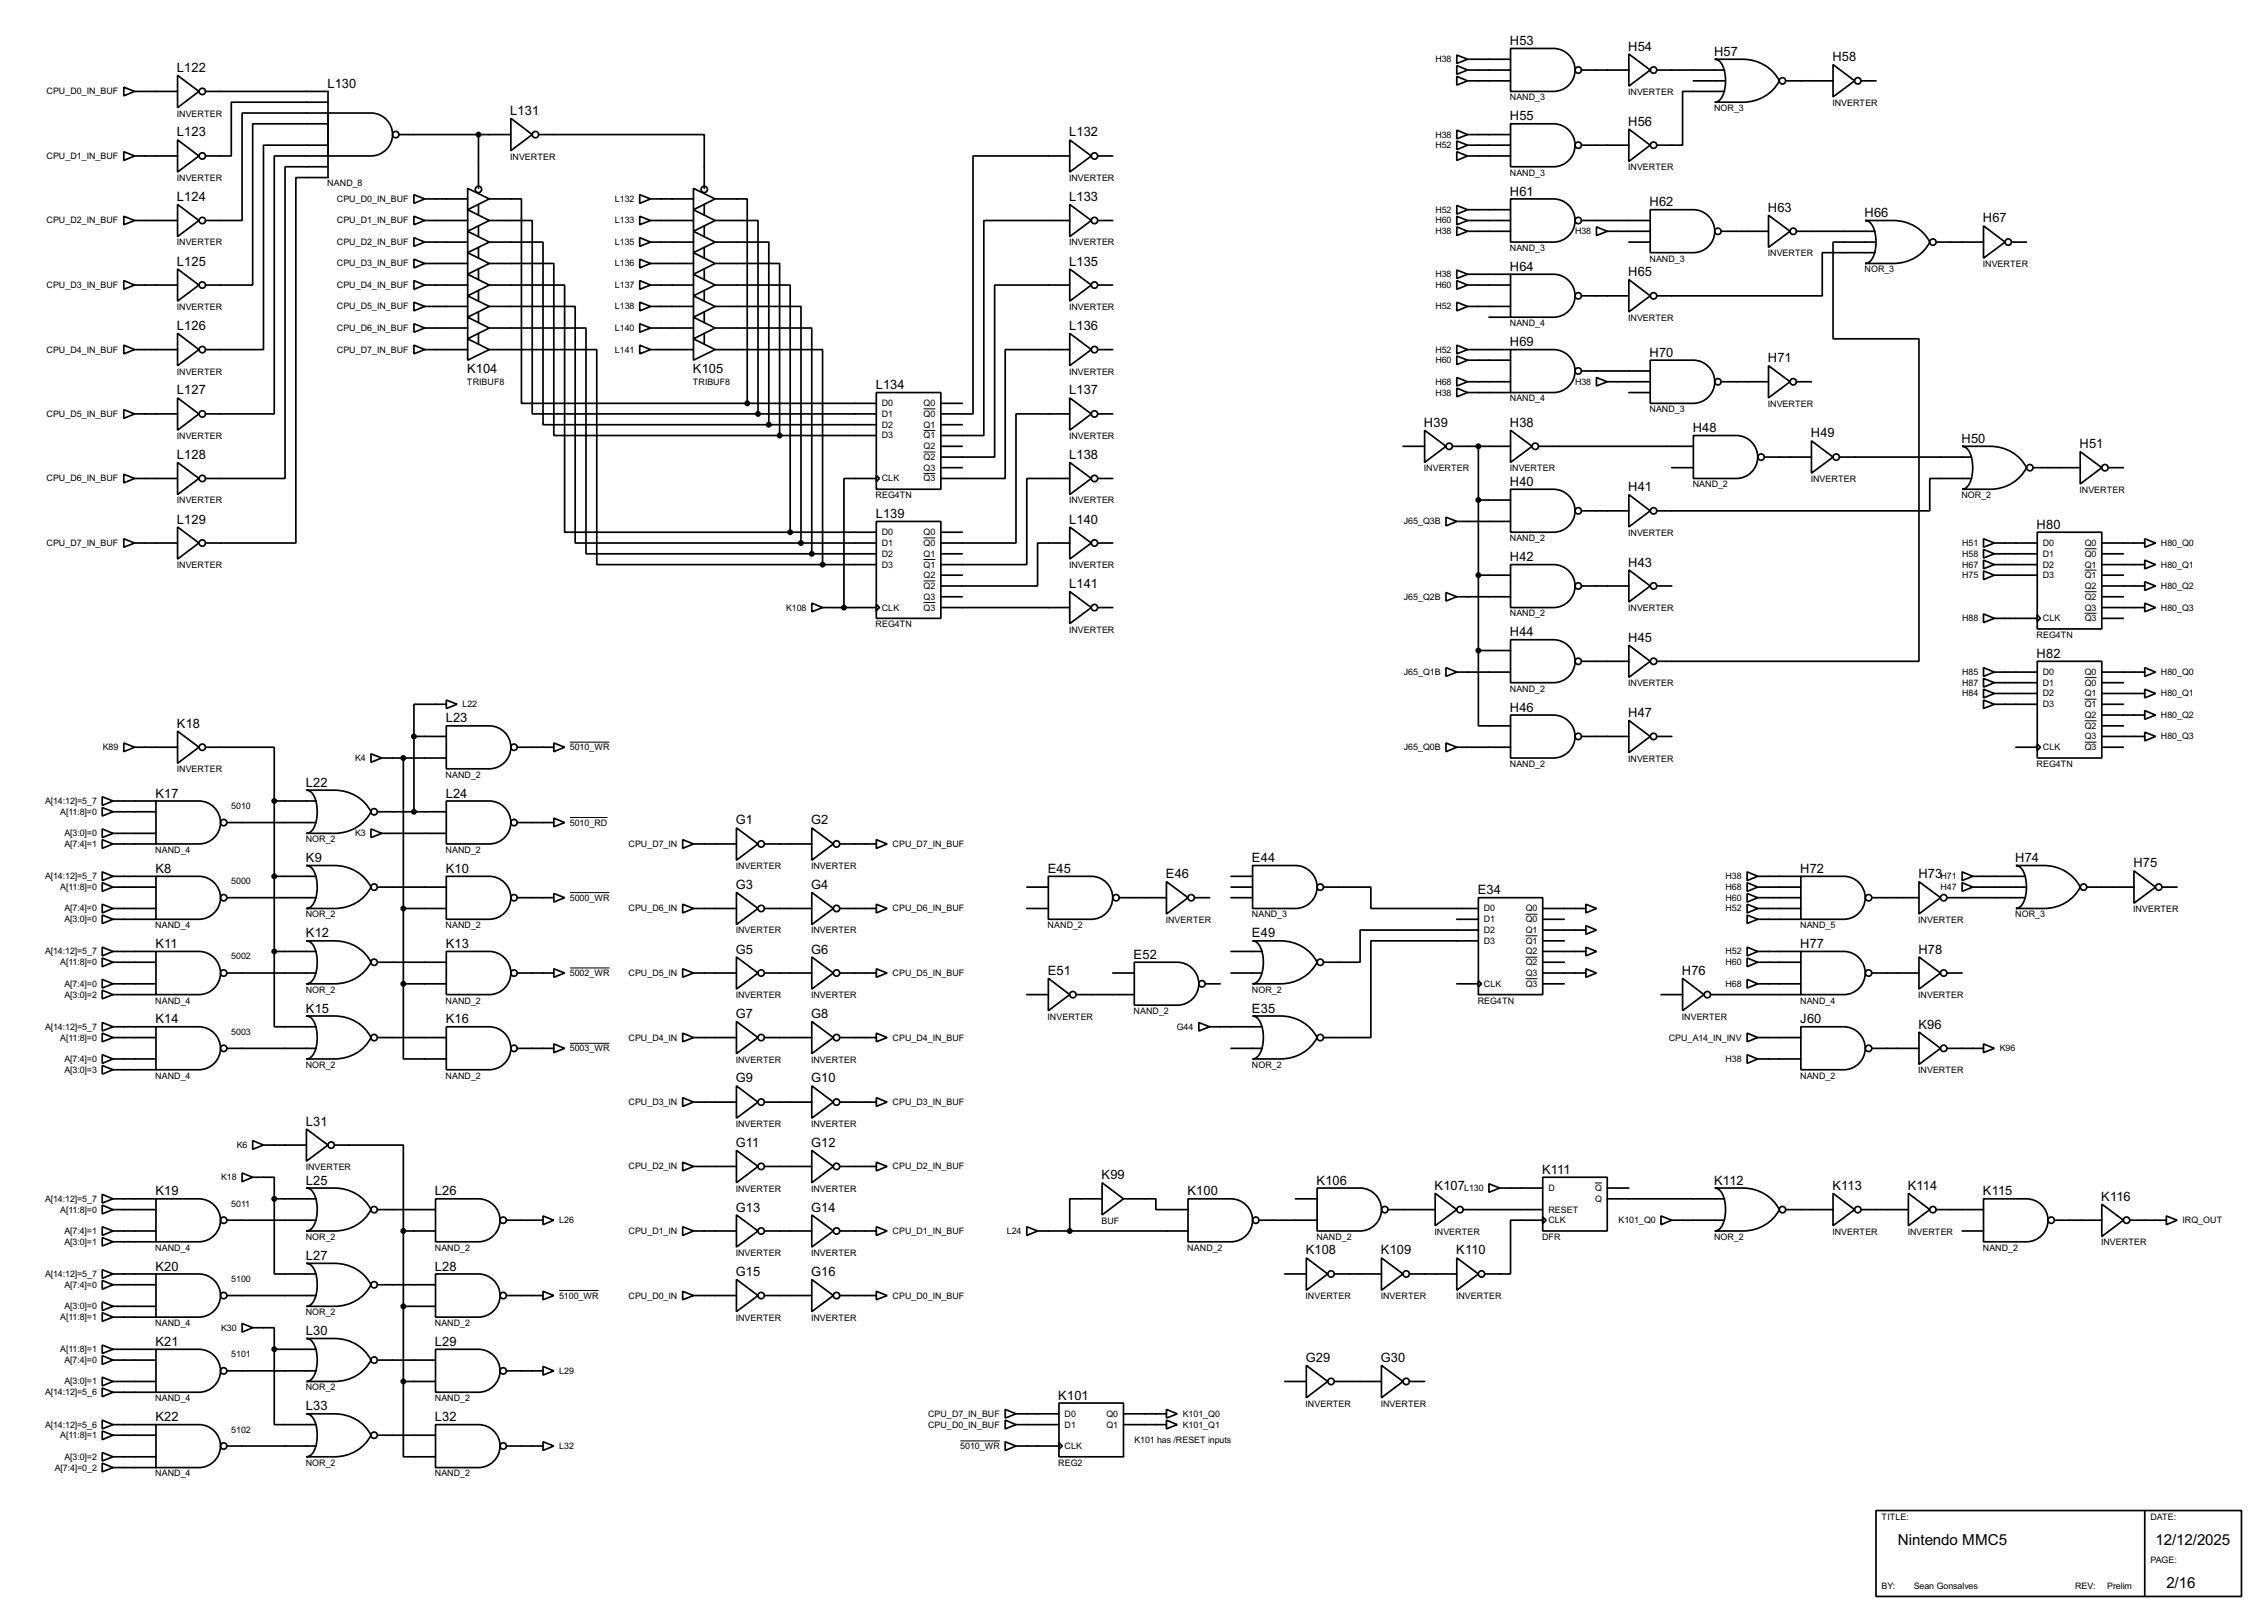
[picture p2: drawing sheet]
<svg xmlns="http://www.w3.org/2000/svg" width="536mm" height="383mm" viewBox="0 0 536 383" stroke-linecap="round" stroke-linejoin="round" font-family="sans-serif">
<defs><g id="words">
<g font-size="4">
<text x="448.4" y="365.1">Nintendo MMC5</text>
<text x="509.3" y="365.1">12/12/2025</text>
<text x="511.9" y="375.2">2/16</text>
</g>
<g font-size="3.4">
<text x="356.8" y="10.6">H53</text>
<text x="384.7" y="12">H54</text>
<text x="41.8" y="17">L122</text>
<text x="405" y="13.2">H57</text>
<text x="433" y="14.5">H58</text>
<text x="77.4" y="20.8">L130</text>
<text x="120.6" y="27.2">L131</text>
<text x="356.8" y="28.5">H55</text>
<text x="384.7" y="29.7">H56</text>
<text x="41.8" y="32.3">L123</text>
<text x="252.6" y="32.3">L132</text>
<text x="41.8" y="47.5">L124</text>
<text x="252.6" y="47.5">L133</text>
<text x="356.8" y="46.2">H61</text>
<text x="389.8" y="48.7">H62</text>
<text x="417.7" y="50.1">H63</text>
<text x="440.6" y="51.3">H66</text>
<text x="468.5" y="52.6">H67</text>
<text x="41.8" y="62.8">L125</text>
<text x="252.6" y="62.8">L135</text>
<text x="356.8" y="64">H64</text>
<text x="384.7" y="65.3">H65</text>
<text x="41.8" y="78">L126</text>
<text x="252.6" y="78">L136</text>
<text x="356.8" y="81.8">H69</text>
<text x="110.4" y="88.1">K104</text>
<text x="163.7" y="88.1">K105</text>
<text x="389.8" y="84.3">H70</text>
<text x="417.7" y="85.6">H71</text>
<text x="41.8" y="93.2">L127</text>
<text x="206.9" y="92">L134</text>
<text x="252.6" y="93.2">L137</text>
<text x="336.5" y="100.9">H39</text>
<text x="356.8" y="100.9">H38</text>
<text x="400" y="102.1">H48</text>
<text x="427.9" y="103.4">H49</text>
<text x="463.5" y="104.7">H50</text>
<text x="491.4" y="105.9">H51</text>
<text x="41.8" y="108.5">L128</text>
<text x="252.6" y="108.5">L138</text>
<text x="356.8" y="114.8">H40</text>
<text x="384.7" y="116.1">H41</text>
<text x="41.8" y="123.7">L129</text>
<text x="206.9" y="122.4">L139</text>
<text x="252.6" y="123.7">L140</text>
<text x="481.2" y="124.9">H80</text>
<text x="356.8" y="132.6">H42</text>
<text x="384.7" y="133.9">H43</text>
<text x="252.6" y="139">L141</text>
<text x="356.8" y="150.3">H44</text>
<text x="384.7" y="151.7">H45</text>
<text x="481.2" y="155.5">H82</text>
<text x="41.8" y="172">K18</text>
<text x="105.3" y="170.7">L23</text>
<text x="356.8" y="168.2">H46</text>
<text x="384.7" y="169.4">H47</text>
<text x="72.3" y="185.9">L22</text>
<text x="36.7" y="188.5">K17</text>
<text x="105.3" y="188.5">L24</text>
<text x="173.9" y="194.8">G1</text>
<text x="191.7" y="194.8">G2</text>
<text x="72.3" y="203.7">K9</text>
<text x="295.8" y="203.7">E44</text>
<text x="476.2" y="203.7">H74</text>
<text x="36.7" y="206.3">K8</text>
<text x="105.3" y="206.3">K10</text>
<text x="247.6" y="206.3">E45</text>
<text x="275.5" y="207.5">E46</text>
<text x="425.4" y="206.3">H72</text>
<text x="453.3" y="207.5">H73</text>
<text x="504.1" y="205">H75</text>
<text x="173.9" y="210.1">G3</text>
<text x="191.7" y="210.1">G4</text>
<text x="349.2" y="211.3">E34</text>
<text x="72.3" y="221.5">K12</text>
<text x="295.8" y="221.5">E49</text>
<text x="36.7" y="224">K11</text>
<text x="105.3" y="224">K13</text>
<text x="173.9" y="225.3">G5</text>
<text x="191.7" y="225.3">G6</text>
<text x="267.9" y="226.6">E52</text>
<text x="425.4" y="224">H77</text>
<text x="453.3" y="225.3">H78</text>
<text x="247.6" y="230.4">E51</text>
<text x="397.4" y="230.4">H76</text>
<text x="72.3" y="239.3">K15</text>
<text x="295.8" y="239.3">E35</text>
<text x="36.7" y="241.8">K14</text>
<text x="105.3" y="241.8">K16</text>
<text x="173.9" y="240.6">G7</text>
<text x="191.7" y="240.6">G8</text>
<text x="425.4" y="241.8">J60</text>
<text x="453.3" y="243.1">K96</text>
<text x="173.9" y="255.8">G9</text>
<text x="191.7" y="255.8">G10</text>
<text x="72.3" y="266">L31</text>
<text x="173.9" y="271">G11</text>
<text x="191.7" y="271">G12</text>
<text x="72.3" y="279.9">L25</text>
<text x="260.3" y="278.7">K99</text>
<text x="311.1" y="279.9">K106</text>
<text x="339" y="281.2">K107</text>
<text x="364.4" y="277.4">K111</text>
<text x="405" y="279.9">K112</text>
<text x="433" y="281.2">K113</text>
<text x="450.8" y="281.2">K114</text>
<text x="36.7" y="282.5">K19</text>
<text x="102.8" y="282.5">L26</text>
<text x="173.9" y="286.3">G13</text>
<text x="191.7" y="286.3">G14</text>
<text x="280.6" y="282.5">K100</text>
<text x="468.5" y="282.5">K115</text>
<text x="496.5" y="283.7">K116</text>
<text x="72.3" y="297.7">L27</text>
<text x="308.5" y="296.4">K108</text>
<text x="326.3" y="296.4">K109</text>
<text x="344.1" y="296.4">K110</text>
<text x="36.7" y="300.2">K20</text>
<text x="102.8" y="300.2">L28</text>
<text x="173.9" y="301.5">G15</text>
<text x="191.7" y="301.5">G16</text>
<text x="72.3" y="315.5">L30</text>
<text x="36.7" y="318">K21</text>
<text x="102.8" y="318">L29</text>
<text x="308.5" y="321.8">G29</text>
<text x="326.3" y="321.8">G30</text>
<text x="36.7" y="335.8">K22</text>
<text x="72.3" y="333.3">L33</text>
<text x="102.8" y="335.8">L32</text>
<text x="250.1" y="330.7">K101</text>
</g>
<g font-size="2.4">
<text x="339.1" y="14.7">H38</text>
<text x="11" y="22.3">CPU_D0_IN_BUF</text>
<text x="356.7" y="23.7">NAND_3</text>
<text x="384.7" y="22.5">INVERTER</text>
<text x="41.8" y="27.5">INVERTER</text>
<text x="405" y="26.2">NOR_3</text>
<text x="432.9" y="25">INVERTER</text>
<text x="339.1" y="32.5">H38</text>
<text x="339.1" y="35">H52</text>
<text x="11" y="37.5">CPU_D1_IN_BUF</text>
<text x="120.5" y="37.7">INVERTER</text>
<text x="356.7" y="41.5">NAND_3</text>
<text x="384.7" y="40.2">INVERTER</text>
<text x="41.8" y="42.7">INVERTER</text>
<text x="77.3" y="44.1">NAND_8</text>
<text x="79.6" y="47.7">CPU_D0_IN_BUF</text>
<text x="145.3" y="47.7">L132</text>
<text x="252.6" y="42.7">INVERTER</text>
<text x="11" y="52.8">CPU_D2_IN_BUF</text>
<text x="79.6" y="52.8">CPU_D1_IN_BUF</text>
<text x="145.3" y="52.8">L133</text>
<text x="339.1" y="50.2">H52</text>
<text x="339.1" y="52.8">H60</text>
<text x="41.8" y="58">INVERTER</text>
<text x="79.6" y="57.9">CPU_D2_IN_BUF</text>
<text x="145.3" y="57.9">L135</text>
<text x="252.6" y="58">INVERTER</text>
<text x="339.1" y="55.4">H38</text>
<text x="356.7" y="59.3">NAND_3</text>
<text x="372.1" y="55.4">H38</text>
<text x="79.6" y="62.9">CPU_D3_IN_BUF</text>
<text x="145.3" y="62.9">L136</text>
<text x="339.1" y="65.5">H38</text>
<text x="389.7" y="61.8">NAND_3</text>
<text x="417.7" y="60.6">INVERTER</text>
<text x="440.5" y="64.3">NOR_3</text>
<text x="468.5" y="63.1">INVERTER</text>
<text x="11" y="68.1">CPU_D3_IN_BUF</text>
<text x="79.6" y="68.1">CPU_D4_IN_BUF</text>
<text x="145.3" y="68.1">L137</text>
<text x="339.1" y="68.1">H60</text>
<text x="41.8" y="73.3">INVERTER</text>
<text x="79.6" y="73.1">CPU_D5_IN_BUF</text>
<text x="145.3" y="73.1">L138</text>
<text x="252.6" y="73.3">INVERTER</text>
<text x="339.1" y="73.1">H52</text>
<text x="356.7" y="77">NAND_4</text>
<text x="384.7" y="75.8">INVERTER</text>
<text x="11" y="83.3">CPU_D4_IN_BUF</text>
<text x="79.6" y="78.2">CPU_D6_IN_BUF</text>
<text x="79.6" y="83.3">CPU_D7_IN_BUF</text>
<text x="145.3" y="78.2">L140</text>
<text x="145.3" y="83.3">L141</text>
<text x="339.1" y="83.3">H52</text>
<text x="41.8" y="88.5">INVERTER</text>
<text x="252.6" y="88.5">INVERTER</text>
<text x="339.1" y="85.8">H60</text>
<text x="110.3" y="91">TRIBUF8</text>
<text x="163.7" y="91">TRIBUF8</text>
<text x="208.3" y="96">D0</text>
<text x="218.2" y="96">Q0</text>
<text x="339.1" y="90.9">H68</text>
<text x="339.1" y="93.5">H38</text>
<text x="356.7" y="94.9">NAND_4</text>
<text x="372.1" y="90.9">H38</text>
<text x="11" y="98.5">CPU_D5_IN_BUF</text>
<text x="208.3" y="98.5">D1</text>
<text x="208.3" y="101">D2</text>
<text x="218.2" y="98.5">Q0</text>
<text x="218.2" y="101">Q1</text>
<text x="389.7" y="97.4">NAND_3</text>
<text x="417.7" y="96.1">INVERTER</text>
<text x="41.8" y="103.7">INVERTER</text>
<text x="208.3" y="103.6">D3</text>
<text x="218.2" y="103.6">Q1</text>
<text x="218.2" y="106.2">Q2</text>
<text x="252.6" y="103.7">INVERTER</text>
<text x="11" y="113.7">CPU_D6_IN_BUF</text>
<text x="208.3" y="113.7">CLK</text>
<text x="218.2" y="108.7">Q2</text>
<text x="218.2" y="111.2">Q3</text>
<text x="218.2" y="113.7">Q3</text>
<text x="336.4" y="111.4">INVERTER</text>
<text x="356.7" y="111.4">INVERTER</text>
<text x="427.8" y="113.9">INVERTER</text>
<text x="41.8" y="119">INVERTER</text>
<text x="206.9" y="117.7">REG4TN</text>
<text x="252.6" y="119">INVERTER</text>
<text x="399.9" y="115.1">NAND_2</text>
<text x="463.4" y="117.7">NOR_2</text>
<text x="491.3" y="116.4">INVERTER</text>
<text x="331.7" y="123.9">J65_Q3B</text>
<text x="11" y="129">CPU_D7_IN_BUF</text>
<text x="208.3" y="126.4">D0</text>
<text x="208.3" y="129">D1</text>
<text x="208.3" y="131.6">D2</text>
<text x="218.2" y="126.4">Q0</text>
<text x="218.2" y="129">Q0</text>
<text x="218.2" y="131.6">Q1</text>
<text x="356.7" y="127.8">NAND_2</text>
<text x="384.7" y="126.6">INVERTER</text>
<text x="463.6" y="129">H51</text>
<text x="463.6" y="131.6">H58</text>
<text x="482.7" y="129">D0</text>
<text x="482.7" y="131.6">D1</text>
<text x="492.6" y="129">Q0</text>
<text x="492.6" y="131.6">Q0</text>
<text x="510.6" y="129">H80_Q0</text>
<text x="41.8" y="134.2">INVERTER</text>
<text x="208.3" y="134.1">D3</text>
<text x="218.2" y="134.1">Q1</text>
<text x="218.2" y="136.6">Q2</text>
<text x="252.6" y="134.2">INVERTER</text>
<text x="463.6" y="134.1">H67</text>
<text x="463.6" y="136.6">H75</text>
<text x="482.7" y="134.1">D2</text>
<text x="482.7" y="136.6">D3</text>
<text x="492.6" y="134.1">Q1</text>
<text x="492.6" y="136.6">Q1</text>
<text x="510.6" y="134.1">H80_Q1</text>
<text x="218.2" y="139.2">Q2</text>
<text x="218.2" y="141.7">Q3</text>
<text x="331.7" y="141.7">J65_Q2B</text>
<text x="492.6" y="139.2">Q2</text>
<text x="492.6" y="141.7">Q2</text>
<text x="510.6" y="139.2">H80_Q2</text>
<text x="185.7" y="144.3">K108</text>
<text x="206.9" y="148.2">REG4TN</text>
<text x="208.3" y="144.3">CLK</text>
<text x="218.2" y="144.3">Q3</text>
<text x="252.6" y="149.5">INVERTER</text>
<text x="356.7" y="145.7">NAND_2</text>
<text x="384.7" y="144.4">INVERTER</text>
<text x="463.6" y="146.8">H88</text>
<text x="482.7" y="146.8">CLK</text>
<text x="492.6" y="144.3">Q3</text>
<text x="492.6" y="146.8">Q3</text>
<text x="510.6" y="144.3">H80_Q3</text>
<text x="481.2" y="150.7">REG4TN</text>
<text x="331.7" y="159.5">J65_Q1B</text>
<text x="463.6" y="159.5">H85</text>
<text x="482.7" y="159.5">D0</text>
<text x="492.6" y="159.5">Q0</text>
<text x="510.6" y="159.5">H80_Q0</text>
<text x="109.3" y="167.1">L22</text>
<text x="356.7" y="163.4">NAND_2</text>
<text x="384.7" y="162.2">INVERTER</text>
<text x="463.6" y="162">H87</text>
<text x="463.6" y="164.6">H84</text>
<text x="482.7" y="162">D1</text>
<text x="482.7" y="164.6">D2</text>
<text x="482.7" y="167.1">D3</text>
<text x="492.6" y="162">Q0</text>
<text x="492.6" y="164.6">Q1</text>
<text x="492.6" y="167.1">Q1</text>
<text x="510.6" y="164.6">H80_Q1</text>
<text x="492.6" y="169.7">Q2</text>
<text x="492.6" y="172.2">Q2</text>
<text x="510.6" y="169.7">H80_Q2</text>
<text x="24.3" y="177.3">K89</text>
<text x="83.9" y="179.8">K4</text>
<text x="134.7" y="177.3">5010_WR</text>
<text x="331.7" y="177.3">J65_Q0B</text>
<text x="384.7" y="179.9">INVERTER</text>
<text x="482.7" y="177.3">CLK</text>
<text x="492.6" y="174.7">Q3</text>
<text x="492.6" y="177.3">Q3</text>
<text x="510.6" y="174.7">H80_Q3</text>
<text x="41.8" y="182.5">INVERTER</text>
<text x="105.3" y="183.8">NAND_2</text>
<text x="356.7" y="181.2">NAND_2</text>
<text x="481.2" y="181.2">REG4TN</text>
<text x="10.6" y="190">A[14:12]=5_7</text>
<text x="54.7" y="191.2">5010</text>
<text x="14.2" y="192.5">A[11:8]=0</text>
<text x="15.2" y="197.6">A[3:0]=0</text>
<text x="83.9" y="197.6">K3</text>
<text x="134.7" y="195.1">5010_RD</text>
<text x="15.2" y="200.1">A[7:4]=1</text>
<text x="36.7" y="201.5">NAND_4</text>
<text x="72.2" y="199">NOR_2</text>
<text x="105.3" y="201.5">NAND_2</text>
<text x="148.5" y="200.1">CPU_D7_IN</text>
<text x="210.9" y="200.1">CPU_D7_IN_BUF</text>
<text x="10.6" y="207.8">A[14:12]=5_7</text>
<text x="54.7" y="209">5000</text>
<text x="173.8" y="205.4">INVERTER</text>
<text x="191.6" y="205.4">INVERTER</text>
<text x="407.7" y="207.8">H38</text>
<text x="458.5" y="207.8">H71</text>
<text x="14.2" y="210.3">A[11:8]=0</text>
<text x="15.2" y="215.4">A[7:4]=0</text>
<text x="134.7" y="212.8">5000_WR</text>
<text x="148.5" y="215.4">CPU_D6_IN</text>
<text x="210.9" y="215.4">CPU_D6_IN_BUF</text>
<text x="350.6" y="215.4">D0</text>
<text x="360.5" y="215.4">Q0</text>
<text x="407.7" y="210.3">H68</text>
<text x="407.7" y="212.8">H60</text>
<text x="407.7" y="215.4">H52</text>
<text x="458.5" y="210.3">H47</text>
<text x="504" y="215.5">INVERTER</text>
<text x="15.2" y="217.9">A[3:0]=0</text>
<text x="36.7" y="219.3">NAND_4</text>
<text x="72.2" y="216.8">NOR_2</text>
<text x="105.3" y="219.3">NAND_2</text>
<text x="173.8" y="220.6">INVERTER</text>
<text x="191.6" y="220.6">INVERTER</text>
<text x="247.5" y="219.3">NAND_2</text>
<text x="275.4" y="218.1">INVERTER</text>
<text x="295.8" y="216.8">NAND_3</text>
<text x="350.6" y="217.9">D1</text>
<text x="350.6" y="220.5">D2</text>
<text x="360.5" y="217.9">Q0</text>
<text x="360.5" y="220.5">Q1</text>
<text x="425.3" y="219.3">NAND_5</text>
<text x="453.2" y="218.1">INVERTER</text>
<text x="476.1" y="216.8">NOR_3</text>
<text x="10.6" y="225.5">A[14:12]=5_7</text>
<text x="54.7" y="226.7">5002</text>
<text x="350.6" y="223">D3</text>
<text x="360.5" y="223">Q1</text>
<text x="360.5" y="225.5">Q2</text>
<text x="407.7" y="225.5">H52</text>
<text x="14.2" y="228.1">A[11:8]=0</text>
<text x="15.2" y="233.2">A[7:4]=0</text>
<text x="134.7" y="230.6">5002_WR</text>
<text x="148.5" y="230.6">CPU_D5_IN</text>
<text x="210.9" y="230.6">CPU_D5_IN_BUF</text>
<text x="350.6" y="233.2">CLK</text>
<text x="360.5" y="228.1">Q2</text>
<text x="360.5" y="230.6">Q3</text>
<text x="360.5" y="233.2">Q3</text>
<text x="407.7" y="228.1">H60</text>
<text x="407.7" y="233.2">H68</text>
<text x="15.2" y="235.7">A[3:0]=2</text>
<text x="36.7" y="237.1">NAND_4</text>
<text x="72.2" y="234.6">NOR_2</text>
<text x="105.3" y="237.1">NAND_2</text>
<text x="173.8" y="235.8">INVERTER</text>
<text x="191.6" y="235.8">INVERTER</text>
<text x="267.8" y="239.6">NAND_2</text>
<text x="295.8" y="234.6">NOR_2</text>
<text x="349.1" y="237.1">REG4TN</text>
<text x="425.3" y="237.1">NAND_4</text>
<text x="453.2" y="235.8">INVERTER</text>
<text x="10.6" y="243.3">A[14:12]=5_7</text>
<text x="14.2" y="245.9">A[11:8]=0</text>
<text x="54.7" y="244.5">5003</text>
<text x="148.5" y="245.9">CPU_D4_IN</text>
<text x="210.9" y="245.9">CPU_D4_IN_BUF</text>
<text x="247.5" y="240.9">INVERTER</text>
<text x="278" y="243.3">G44</text>
<text x="394.3" y="245.9">CPU_A14_IN_INV</text>
<text x="397.4" y="240.9">INVERTER</text>
<text x="15.2" y="250.9">A[7:4]=0</text>
<text x="134.7" y="248.4">5003_WR</text>
<text x="173.8" y="251.1">INVERTER</text>
<text x="191.6" y="251.1">INVERTER</text>
<text x="407.7" y="250.9">H38</text>
<text x="472.5" y="248.4">K96</text>
<text x="15.2" y="253.5">A[3:0]=3</text>
<text x="36.7" y="254.9">NAND_4</text>
<text x="72.2" y="252.3">NOR_2</text>
<text x="105.3" y="254.9">NAND_2</text>
<text x="295.8" y="252.3">NOR_2</text>
<text x="425.3" y="254.9">NAND_2</text>
<text x="453.2" y="253.6">INVERTER</text>
<text x="148.5" y="261.1">CPU_D3_IN</text>
<text x="210.9" y="261.1">CPU_D3_IN_BUF</text>
<text x="173.8" y="266.3">INVERTER</text>
<text x="191.6" y="266.3">INVERTER</text>
<text x="55.9" y="271.3">K6</text>
<text x="52.2" y="278.9">K18</text>
<text x="72.2" y="276.5">INVERTER</text>
<text x="148.5" y="276.3">CPU_D2_IN</text>
<text x="173.8" y="281.6">INVERTER</text>
<text x="191.6" y="281.6">INVERTER</text>
<text x="210.9" y="276.3">CPU_D2_IN_BUF</text>
<text x="345.9" y="281.4">L130</text>
<text x="365.8" y="281.4">D</text>
<text x="376.9" y="281.4">Q</text>
<text x="10.6" y="284">A[14:12]=5_7</text>
<text x="14.2" y="286.5">A[11:8]=0</text>
<text x="54.7" y="285.2">5011</text>
<text x="365.8" y="286.5">RESET</text>
<text x="376.9" y="284">Q</text>
<text x="15.2" y="291.6">A[7:4]=1</text>
<text x="72.2" y="293">NOR_2</text>
<text x="132.1" y="289">L26</text>
<text x="148.5" y="291.6">CPU_D1_IN</text>
<text x="210.9" y="291.6">CPU_D1_IN_BUF</text>
<text x="237.9" y="291.6">L24</text>
<text x="260.2" y="289.2">BUF</text>
<text x="311" y="293">NAND_2</text>
<text x="338.9" y="291.7">INVERTER</text>
<text x="364.3" y="293">DFR</text>
<text x="365.8" y="289">CLK</text>
<text x="382.4" y="289">K101_Q0</text>
<text x="405" y="293">NOR_2</text>
<text x="432.9" y="291.7">INVERTER</text>
<text x="450.7" y="291.7">INVERTER</text>
<text x="515.7" y="289">IRQ_OUT</text>
<text x="15.2" y="294.1">A[3:0]=1</text>
<text x="36.7" y="295.5">NAND_4</text>
<text x="102.7" y="295.5">NAND_2</text>
<text x="173.8" y="296.8">INVERTER</text>
<text x="191.6" y="296.8">INVERTER</text>
<text x="280.5" y="295.5">NAND_2</text>
<text x="468.5" y="295.5">NAND_2</text>
<text x="496.4" y="294.3">INVERTER</text>
<text x="10.6" y="301.7">A[14:12]=5_7</text>
<text x="15.2" y="304.3">A[7:4]=0</text>
<text x="54.7" y="302.9">5100</text>
<text x="14.2" y="311.9">A[11:8]=1</text>
<text x="15.2" y="309.4">A[3:0]=0</text>
<text x="72.2" y="310.8">NOR_2</text>
<text x="132.1" y="306.8">5100_WR</text>
<text x="148.5" y="306.8">CPU_D0_IN</text>
<text x="210.9" y="306.8">CPU_D0_IN_BUF</text>
<text x="308.5" y="307">INVERTER</text>
<text x="326.2" y="307">INVERTER</text>
<text x="344" y="307">INVERTER</text>
<text x="36.7" y="313.3">NAND_4</text>
<text x="52.2" y="314.4">K30</text>
<text x="102.7" y="313.3">NAND_2</text>
<text x="173.8" y="312">INVERTER</text>
<text x="191.6" y="312">INVERTER</text>
<text x="14.2" y="319.5">A[11:8]=1</text>
<text x="15.2" y="322.1">A[7:4]=0</text>
<text x="54.7" y="320.7">5101</text>
<text x="10.6" y="329.7">A[14:12]=5_6</text>
<text x="15.2" y="327.1">A[3:0]=1</text>
<text x="72.2" y="328.5">NOR_2</text>
<text x="132.1" y="324.6">L29</text>
<text x="36.7" y="331.1">NAND_4</text>
<text x="102.7" y="331.1">NAND_2</text>
<text x="219.3" y="334.8">CPU_D7_IN_BUF</text>
<text x="251.5" y="334.8">D0</text>
<text x="261.4" y="334.8">Q0</text>
<text x="279.5" y="334.8">K101_Q0</text>
<text x="308.5" y="332.4">INVERTER</text>
<text x="326.2" y="332.4">INVERTER</text>
<text x="10.6" y="337.3">A[14:12]=5_6</text>
<text x="14.2" y="339.8">A[11:8]=1</text>
<text x="54.7" y="338.5">5102</text>
<text x="219.3" y="337.3">CPU_D0_IN_BUF</text>
<text x="251.5" y="337.3">D1</text>
<text x="261.4" y="337.3">Q1</text>
<text x="268" y="341">K101 has /RESET inputs</text>
<text x="279.5" y="337.3">K101_Q1</text>
<text x="12.9" y="347.5">A[7:4]=0_2</text>
<text x="15.2" y="344.9">A[3:0]=2</text>
<text x="72.2" y="346.3">NOR_2</text>
<text x="132.1" y="342.4">L32</text>
<text x="226.9" y="342.4">5010_WR</text>
<text x="250" y="346.3">REG2</text>
<text x="251.5" y="342.4">CLK</text>
<text x="36.7" y="348.9">NAND_4</text>
<text x="102.7" y="348.9">NAND_2</text>
<text x="444.6" y="359.1">TITLE:</text>
<text x="508.1" y="359.1">DATE:</text>
<text x="508.1" y="369.2">PAGE:</text>
<text x="444.6" y="375.6">BY:</text>
<text x="452.2" y="375.6">Sean Gonsalves</text>
<text x="490.3" y="375.6">REV:</text>
<text x="497.9" y="375.6">Prelim</text>
</g>
</g></defs>
<g fill="none" stroke="#000" stroke-width=".4">
<path d="M42 17.8l5 3.8-5 3.9zM344.2 13l2.6 1-2.6 1zM344.2 15.5l2.6 1.1-2.6 1zM344.2 18.1l2.6 1-2.6 1zM346.8 16.6h10.1M346.8 14h10.1M346.8 19.1h10.1M356.9 11.5h10.2a5.1 5.1 0 0 1 5.1 5 5.1 5.1 0 0 1-5.1 5.1h-10.2zM373.7 16.6h11.2M384.9 12.8l5 3.8-5 3.8zM391.5 16.6h16M400.1 19.1h7.4"/>
<path d="M405.2 14h6.6a9.6 9.6 0 0 1 8.6 5.1 9.5 9.5 0 0 1-8.6 5.1h-6.6a3.2 3.2 0 0 0 2.3-3.2 7.8 7.8 0 0 0-1.3-6.6zM421.9 19.1h11.2M433.1 15.3l5.1 3.8-5.1 3.8zM439.7 19.1h3.6M29.3 20.6l2.5 1-2.5 1.1zM29.3 35.9l2.5 1-2.5 1zM31.8 21.6h10.2M31.8 36.9h10.2M42 33.1l5 3.8-5 3.8zM48.6 21.6h28.9v20.4h-7.6v86.3h-21.3M77.5 26.7h10.2a5.1 5.1 0 0 1 5.1 5.1 5.1 5.1 0 0 1-5.1 5.1h-10.2zM77.5 24.2h-22.8v12.7h-6.1"/>
<path d="M77.5 26.7h-20.3v25.4h-8.6M77.5 29.3h-17.8v38.1h-11.1M77.5 34.3h-15.2v48.3h-13.7M77.5 36.9h-12.7v60.9h-16.2M77.5 39.4h-10.1v73.7h-18.8M94.3 31.8h26.4M113.1 31.8v12.7M120.7 28l5.1 3.8-5.1 3.8zM127.3 31.8h39.1v12.7M252.8 33.1l5.1 3.8-5.1 3.8zM252.8 36.9h-22.9v60.9h-7.6M259.4 36.9h3.5"/>
<path d="M344.2 30.8l2.6 1-2.6 1zM344.2 33.3l2.6 1-2.6 1.1zM344.2 35.9l2.6 1-2.6 1zM346.8 31.8h10.1M346.8 36.9h10.1M346.8 34.3h10.1M356.9 29.3h10.2a5.1 5.1 0 0 1 5.1 5 5.1 5.1 0 0 1-5.1 5.1h-10.2zM373.7 34.3h11.2M384.9 30.5l5 3.8-5 3.9zM407.5 21.6h-9.9v12.7h-6.1M29.3 51.1l2.5 1-2.5 1zM31.8 52.1h10.2"/>
<path d="M42 48.3l5 3.8-5 3.8zM97.8 46l2.6 1-2.6 1.1zM97.8 51.1l2.6 1-2.6 1zM97.8 56.2l2.6 1-2.6 1zM100.4 52.1h10.1M100.4 57.2h10.1M100.4 47h10.1M110.5 44.5l5.1 2.5-5.1 2.6zM110.5 49.6l5.1 2.5-5.1 2.6zM110.5 54.7l5.1 2.5-5.1 2.5zM110.5 59.7l5.1 2.6-5.1 2.5zM113.1 48.3v2.6"/>
<path d="M113.1 53.4v2.5M113.1 58.5v2.5M115.6 47h7.6v48.3h53.4M115.6 52.1h10.2v45.7h53.3M115.6 57.2h12.7v43.2h53.4M151.2 46l2.5 1-2.5 1.1zM151.2 51.1l2.5 1-2.5 1zM151.2 56.2l2.5 1-2.5 1zM153.7 52.1h10.2M153.7 57.2h10.2M153.7 47h10.2M163.9 44.5l5.1 2.5-5.1 2.6z"/>
<path d="M163.9 49.6l5.1 2.5-5.1 2.6zM163.9 54.7l5.1 2.5-5.1 2.5zM163.9 59.7l5.1 2.6-5.1 2.5zM166.4 48.3v2.6M166.4 53.4v2.5M166.4 58.5v2.5M169 47h7.6v48.3M169 52.1h10.1v45.7M169 57.2h12.7v43.2M252.8 48.3l5.1 3.8-5.1 3.8zM252.8 52.1h-20.3v50.8h-10.2M259.4 52.1h3.5"/>
<path d="M344.2 48.6l2.6 1-2.6 1zM344.2 51.1l2.6 1-2.6 1zM344.2 53.6l2.6 1.1-2.6 1zM346.8 52.1h10.1M346.8 49.6h10.1M346.8 54.7h10.1M356.9 47h10.2a5.1 5.1 0 0 1 5.1 5.1 5.1 5.1 0 0 1-5.1 5.1h-10.2zM373.7 52.1h16.2M377.2 53.6l2.6 1.1-2.6 1zM379.8 54.7h10.1M384.9 57.2h5M389.9 49.6h10.2a5.1 5.1 0 0 1 5.1 5 5.1 5.1 0 0 1-5.1 5.1h-10.2z"/>
<path d="M406.7 54.7h11.2M417.9 50.9l5.1 3.8-5.1 3.8zM424.5 54.7h18.5M440.7 52.1h6.6a9.5 9.5 0 0 1 8.7 5.1 9.5 9.5 0 0 1-8.7 5.1h-6.6a3.2 3.2 0 0 0 2.4-3.2 7.8 7.8 0 0 0-1.3-6.6zM443 57.2h-9.9v22.9h20.3v76.2h-61.9M443 59.7h-12.4v10.2h-39.1M457.5 57.2h11.2M468.7 53.4l5.1 3.8-5.1 3.8zM475.3 57.2h3.5M29.3 66.3l2.5 1.1-2.5 1zM31.8 67.4h10.2M42 63.6l5 3.8-5 3.8z"/>
<path d="M42 78.8l5 3.8-5 3.8zM97.8 61.3l2.6 1-2.6 1zM97.8 66.3l2.6 1.1-2.6 1zM97.8 71.4l2.6 1-2.6 1.1zM97.8 76.5l2.6 1-2.6 1zM100.4 67.4h10.1M100.4 72.4h10.1M100.4 62.3h10.1M100.4 77.5h10.1M110.5 64.8l5.1 2.6-5.1 2.5zM110.5 69.9l5.1 2.5-5.1 2.6zM110.5 75l5.1 2.5-5.1 2.6z"/>
<path d="M113.1 63.6v2.5M113.1 68.6v2.6M113.1 73.7v2.6M113.1 78.8v2.5M115.6 62.3h15.3v40.6h53.3M115.6 67.4h17.8v58.4h53.3M115.6 72.4h20.3v55.9h53.4M115.6 77.5h22.9v53.4h53.3M151.2 61.3l2.5 1-2.5 1zM151.2 66.3l2.5 1.1-2.5 1zM151.2 71.4l2.5 1-2.5 1.1zM151.2 76.5l2.5 1-2.5 1z"/>
<path d="M153.7 67.4h10.2M153.7 72.4h10.2M153.7 62.3h10.2M153.7 77.5h10.2M163.9 64.8l5.1 2.6-5.1 2.5zM163.9 69.9l5.1 2.5-5.1 2.6zM163.9 75l5.1 2.5-5.1 2.6zM166.4 63.6v2.5M166.4 68.6v2.6M166.4 73.7v2.6M166.4 78.8v2.5M169 62.3h15.2v40.6"/>
<path d="M169 67.4h17.7v58.4M169 72.4h20.3v55.9M169 77.5h22.8v53.4M252.8 63.6l5.1 3.8-5.1 3.8zM252.8 78.8l5.1 3.8-5.1 3.8zM252.8 67.4h-17.8v40.6h-12.7M259.4 67.4h3.5M344.2 63.8l2.6 1-2.6 1zM344.2 66.3l2.6 1.1-2.6 1zM344.2 71.4l2.6 1-2.6 1.1zM346.8 67.4h10.1M346.8 64.8h10.1"/>
<path d="M346.8 72.4h10.1M351.8 75h5.1M356.9 64.8h10.2a5.1 5.1 0 0 1 5.1 5.1 5.1 5.1 0 0 1-5.1 5.1h-10.2zM373.7 69.9h11.2M384.9 66.1l5 3.8-5 3.8zM29.3 81.6l2.5 1-2.5 1zM29.3 96.8l2.5 1-2.5 1.1zM31.8 97.8h10.2M31.8 82.6h10.2M42 94l5 3.8-5 3.9zM97.8 81.6l2.6 1-2.6 1zM100.4 82.6h10.1"/>
<path d="M110.5 80.1l5.1 2.5-5.1 2.5zM115.6 82.6h25.4v50.8h53.4M151.2 81.6l2.5 1-2.5 1zM153.7 82.6h10.2M163.9 80.1l5.1 2.5-5.1 2.5zM169 82.6h25.4v50.8M176.6 95.3h30.5M179.1 97.8h28M207.1 92.8h15.2v22.8h-15.2zM222.3 95.3h5.1M252.8 94l5.1 3.8-5.1 3.9zM252.8 82.6h-15.3v30.5h-15.2"/>
<path d="M252.8 97.8h-12.7v30.5h-17.8M259.4 97.8h3.5M259.4 82.6h3.5M344.2 81.6l2.6 1-2.6 1zM344.2 84.1l2.6 1-2.6 1.1zM344.2 89.2l2.6 1-2.6 1zM344.2 91.7l2.6 1.1-2.6 1zM346.8 82.6h10.1M346.8 85.1h10.1M346.8 90.2h10.1M346.8 92.8h10.1M356.9 82.6h10.2a5.1 5.1 0 0 1 5.1 5.1 5.1 5.1 0 0 1-5.1 5.1h-10.2z"/>
<path d="M373.7 87.7h16.2M377.2 89.2l2.6 1-2.6 1zM379.8 90.2h10.1M384.9 92.8h5M389.9 85.1h10.2a5.1 5.1 0 0 1 5.1 5.1 5.1 5.1 0 0 1-5.1 5.1h-10.2zM406.7 90.2h11.2M417.9 86.4l5.1 3.8-5.1 3.8zM424.5 90.2h3.5M29.3 112.1l2.5 1-2.5 1zM31.8 113.1h10.2M42 109.3l5 3.8-5 3.8zM181.7 100.4h25.4"/>
<path d="M184.2 102.9h22.9M207.1 112.3l.7 .8-.7 .7zM207.1 113.1h-7.7v30.5M222.3 100.4h5.1M222.3 105.5h5.1M222.3 110.5h5.1M252.8 109.3l5.1 3.8-5.1 3.8zM252.8 113.1h-10.2v20.3h-20.3M259.4 113.1h3.5M331.5 105.5h5.1M336.6 101.7l5.1 3.8-5.1 3.8zM343.2 105.5h13.7"/>
<path d="M349.3 118.2h7.6M349.3 105.5v48.2M356.9 101.7l5.1 3.8-5.1 3.8zM356.9 115.6h10.2a5.1 5.1 0 0 1 5.1 5.1 5.1 5.1 0 0 1-5.1 5.1h-10.2zM363.5 105.5h36.6M384.9 116.9l5 3.8-5 3.8zM395 110.5h5.1M400.1 102.9h10.2a5.1 5.1 0 0 1 5 5.1 5.1 5.1 0 0 1-5 5.1h-10.2zM416.9 108h11.1M428 104.2l5.1 3.8-5.1 3.8zM434.6 108h31.3M463.6 105.5h6.6a9.4 9.4 0 0 1 8.6 5 9.5 9.5 0 0 1-8.6 5.1h-6.6a3.2 3.2 0 0 0 2.3-3.1 7.8 7.8 0 0 0-1.3-6.6z"/>
<path d="M465.9 113.1h-9.9v7.6h-64.5M480.4 110.5h11.1M491.5 106.7l5.1 3.8-5.1 3.9zM498.1 110.5h3.6M29.3 127.3l2.5 1-2.5 1zM31.8 128.3h10.2M42 124.5l5 3.8-5 3.8zM186.7 125.8h20.4M189.3 128.3h17.8M191.8 130.9h15.3M194.4 133.4h12.7M207.1 123.2h15.2v22.9h-15.2z"/>
<path d="M222.3 125.8h5.1M222.3 130.9h5.1M222.3 135.9h5.1M252.8 124.5l5.1 3.8-5.1 3.8zM252.8 139.8l5.1 3.8-5.1 3.8zM252.8 128.3h-7.6v10.2h-22.9M259.4 128.3h3.5M341.7 122.2l2.5 1-2.5 1.1zM344.2 123.2h12.7M349.3 135.9h7.6M356.9 133.4h10.2a5.1 5.1 0 0 1 5.1 5.1 5.1 5.1 0 0 1-5.1 5.1h-10.2zM373.7 120.7h11.2"/>
<path d="M373.7 138.5h11.2M384.9 134.7l5 3.8-5 3.8zM391.5 138.5h3.5M468.7 127.3l2.5 1-2.5 1zM468.7 129.8l2.5 1.1-2.5 1zM468.7 132.4l2.5 1-2.5 1zM468.7 134.9l2.5 1-2.5 1.1zM471.2 128.3h10.2M471.2 130.9h10.2M471.2 133.4h10.2M471.2 135.9h10.2M481.4 125.8h15.2v22.8h-15.2z"/>
<path d="M496.6 128.3h10.2M496.6 130.9h5.1M496.6 133.4h10.2M496.6 138.5h10.2M496.6 135.9h5.1M506.8 127.3l2.5 1-2.5 1zM506.8 132.4l2.5 1-2.5 1zM506.8 137.5l2.5 1-2.5 1zM191.8 142.5l2.6 1.1-2.6 1zM194.4 143.6h12.7M207.1 142.8l.7 .8-.7 .7zM222.3 141h5.1"/>
<path d="M222.3 143.6h30.5M259.4 143.6h3.5M341.7 140l2.5 1-2.5 1zM341.7 157.8l2.5 1-2.5 1zM344.2 141h12.7M344.2 158.8h12.7M349.3 153.7v17.8h7.6M349.3 153.7h7.6M356.9 151.2h10.2a5.1 5.1 0 0 1 5.1 5 5.1 5.1 0 0 1-5.1 5.1h-10.2zM373.7 156.3h11.2M384.9 152.5l5 3.8-5 3.8zM468.7 157.8l2.5 1-2.5 1z"/>
<path d="M468.7 145.1l2.5 1-2.5 1zM471.2 158.8h10.2M471.2 146.1h10.2M481.4 145.3l.7 .8-.7 .8zM481.4 156.3h15.2v22.8h-15.2zM496.6 141h5.1M496.6 158.8h10.2M496.6 143.6h10.2M496.6 146.1h5.1M506.8 142.5l2.5 1.1-2.5 1zM506.8 157.8l2.5 1-2.5 1zM29.3 175.6l2.5 1-2.5 1z"/>
<path d="M31.8 176.6h10.2M42 172.8l5 3.8-5 3.8zM48.6 176.6h16.2v12.7M87.7 178.1l2.5 1-2.5 1zM90.2 179.1h15.3M95.3 179.1v53.4M97.8 174h7.7M97.8 174v17.8M105.5 165.4l2.5 1-2.5 1zM105.5 171.5h10.1a5.1 5.1 0 0 1 5.1 5.1 5.1 5.1 0 0 1-5.1 5.1h-10.1zM105.5 166.4h-7.7v7.6M122.2 176.6h8.7"/>
<path d="M130.9 175.6l2.5 1-2.5 1zM341.7 175.6l2.5 1-2.5 1zM344.2 176.6h12.7M356.9 169h10.2a5.1 5.1 0 0 1 5.1 5 5.1 5.1 0 0 1-5.1 5.1h-10.2zM373.7 174h11.2M384.9 170.2l5 3.8-5 3.9zM391.5 174h3.5M468.7 160.3l2.5 1-2.5 1.1zM468.7 162.9l2.5 1-2.5 1zM468.7 165.4l2.5 1-2.5 1zM471.2 161.3h10.2M471.2 163.9h10.2"/>
<path d="M471.2 166.4h10.2M476.3 176.6h5.1M481.4 175.8l.7 .8-.7 .7zM496.6 174h10.2M496.6 176.6h5.1M496.6 161.3h5.1M496.6 163.9h10.2M496.6 166.4h5.1M496.6 169h10.2M496.6 171.5h5.1M506.8 162.9l2.5 1-2.5 1zM506.8 167.9l2.5 1.1-2.5 1z"/>
<path d="M506.8 173l2.5 1-2.5 1.1zM24.2 188.3l2.5 1-2.5 1zM24.2 190.8l2.5 1-2.5 1zM24.2 195.9l2.5 1-2.5 1zM24.2 198.4l2.5 1-2.5 1.1zM26.7 199.4h10.2M26.7 189.3h10.2M26.7 191.8h10.2M26.7 196.9h10.2M36.9 189.3h10.1a5.1 5.1 0 0 1 5.1 5 5.1 5.1 0 0 1-5.1 5.1h-10.1zM53.6 194.4h21.1M64.8 189.3v35.5"/>
<path d="M64.8 189.3h9.9M72.4 186.7h6.6a9.5 9.5 0 0 1 8.7 5.1 9.5 9.5 0 0 1-8.7 5.1h-6.6a3.2 3.2 0 0 0 2.4-3.1 7.8 7.8 0 0 0-1.3-6.7zM87.7 195.9l2.5 1-2.5 1zM89.2 191.8h16.3M90.2 196.9h15.3M105.5 189.3h10.1a5.1 5.1 0 0 1 5.1 5 5.1 5.1 0 0 1-5.1 5.1h-10.1zM122.2 194.4h8.7M130.9 193.3l2.5 1.1-2.5 1zM161.3 198.4l2.6 1-2.6 1.1zM163.9 199.4h10.1M174 195.6l5.1 3.8-5.1 3.9zM180.6 199.4h11.2"/>
<path d="M191.8 195.6l5.1 3.8-5.1 3.9zM198.4 199.4h8.7M207.1 198.4l2.5 1-2.5 1.1zM24.2 206l2.5 1.1-2.5 1zM24.2 213.7l2.5 1-2.5 1zM24.2 216.2l2.5 1-2.5 1zM24.2 208.6l2.5 1-2.5 1zM26.7 214.7h10.2M26.7 207.1h10.2M26.7 209.6h10.2M26.7 217.2h10.2M36.9 207.1h10.1a5.1 5.1 0 0 1 5.1 5 5.1 5.1 0 0 1-5.1 5.1h-10.1z"/>
<path d="M53.6 212.1h21.1M64.8 207.1h9.9M72.4 204.5h6.6a9.5 9.5 0 0 1 8.7 5.1 9.5 9.5 0 0 1-8.7 5.1h-6.6a3.2 3.2 0 0 0 2.4-3.2 7.8 7.8 0 0 0-1.3-6.6zM89.2 209.6h16.3M95.3 214.7h10.2M105.5 207.1h10.1a5.1 5.1 0 0 1 5.1 5 5.1 5.1 0 0 1-5.1 5.1h-10.1zM122.2 212.1h8.7M130.9 211.1l2.5 1-2.5 1.1zM161.3 213.7l2.6 1-2.6 1zM163.9 214.7h10.1M174 210.9l5.1 3.8-5.1 3.8zM180.6 214.7h11.2"/>
<path d="M191.8 210.9l5.1 3.8-5.1 3.8zM198.4 214.7h8.7M207.1 213.7l2.5 1-2.5 1zM242.6 214.7h5.1M242.6 209.6h5.1M247.7 207.1h10.2a5.1 5.1 0 0 1 5 5 5.1 5.1 0 0 1-5 5.1h-10.2zM264.5 212.1h11.1M275.6 208.3l5.1 3.8-5.1 3.9zM282.2 212.1h3.6M290.9 207.1h5.1M290.9 212.1h5.1M290.9 209.6h5.1"/>
<path d="M296 204.5h10.1a5.1 5.1 0 0 1 5.1 5.1 5.1 5.1 0 0 1-5.1 5.1h-10.1zM312.7 209.6h11.2v5.1h25.4M344.2 217.2h5.1M349.3 212.1h15.2v22.9h-15.2zM349.3 219.8h-27.9v7.6h-8.7M364.5 214.7h10.2M364.5 217.2h5.1M364.5 219.8h10.2M374.7 213.7l2.5 1-2.5 1zM374.7 218.7l2.5 1.1-2.5 1zM412.8 206l2.5 1.1-2.5 1zM412.8 208.6l2.5 1-2.5 1z"/>
<path d="M412.8 211.1l2.5 1-2.5 1.1zM412.8 213.7l2.5 1-2.5 1zM412.8 216.2l2.5 1-2.5 1zM415.3 214.7h10.2M415.3 207.1h10.2M415.3 212.1h10.2M415.3 209.6h10.2M415.3 217.2h10.2M425.5 207.1h10.2a5.1 5.1 0 0 1 5 5 5.1 5.1 0 0 1-5 5.1h-10.2zM442.3 212.1h11.1M453.4 208.3l5.1 3.8-5.1 3.9zM460 212.1h18.6"/>
<path d="M463.6 206l2.5 1.1-2.5 1zM463.6 208.6l2.5 1-2.5 1zM466.1 207.1h12.5M466.1 209.6h12.5M476.3 204.5h6.6a9.5 9.5 0 0 1 8.6 5.1 9.4 9.4 0 0 1-8.6 5.1h-6.6a3.2 3.2 0 0 0 2.3-3.2 7.9 7.9 0 0 0-1.3-6.6zM493.1 209.6h11.1M504.2 205.8l5.1 3.8-5.1 3.8zM510.8 209.6h3.6M24.2 223.8l2.5 1-2.5 1.1zM24.2 231.4l2.5 1.1-2.5 1zM24.2 234l2.5 1-2.5 1zM24.2 226.4l2.5 1-2.5 1z"/>
<path d="M26.7 224.8h10.2M26.7 235h10.2M26.7 227.4h10.2M26.7 232.5h10.2M36.9 224.8h10.1a5.1 5.1 0 0 1 5.1 5.1 5.1 5.1 0 0 1-5.1 5.1h-10.1zM53.6 229.9h21.1M64.8 224.8v17.8h9.9M64.8 224.8h9.9M72.4 222.3h6.6a9.5 9.5 0 0 1 8.7 5.1 9.5 9.5 0 0 1-8.7 5.1h-6.6a3.2 3.2 0 0 0 2.4-3.2 7.7 7.7 0 0 0-1.3-6.6zM89.2 227.4h16.3M95.3 232.5v17.7h10.2M95.3 232.5h10.2"/>
<path d="M105.5 224.8h10.1a5.1 5.1 0 0 1 5.1 5.1 5.1 5.1 0 0 1-5.1 5.1h-10.1zM122.2 229.9h8.7M130.9 228.9l2.5 1-2.5 1zM161.3 228.9l2.6 1-2.6 1zM163.9 229.9h10.1M174 226.1l5.1 3.8-5.1 3.8zM180.6 229.9h11.2M191.8 226.1l5.1 3.8-5.1 3.8zM198.4 229.9h8.7M207.1 228.9l2.5 1-2.5 1zM242.6 235h5.1M247.7 231.2l5.1 3.8-5.1 3.8z"/>
<path d="M254.3 235h13.7M262.9 229.9h5.1M268 227.4h10.2a5.1 5.1 0 0 1 5.1 5 5.1 5.1 0 0 1-5.1 5.1h-10.2zM284.8 232.5h3.5M290.9 229.9h7.4M290.9 224.8h7.4M296 222.3h6.6a9.6 9.6 0 0 1 8.6 5.1 9.6 9.6 0 0 1-8.6 5.1h-6.6a3.2 3.2 0 0 0 2.3-3.2 7.6 7.6 0 0 0-1.3-6.6zM344.2 232.5h5.1M349.3 231.7l.8 .8-.8 .7zM349.3 222.3h-25.4v22.9h-11.2M364.5 229.9h10.2M364.5 224.8h10.2"/>
<path d="M364.5 227.4h5.1M364.5 232.5h5.1M364.5 222.3h5.1M374.7 223.8l2.5 1-2.5 1.1zM374.7 228.9l2.5 1-2.5 1zM392.5 235h5.1M397.6 231.2l5 3.8-5 3.8zM404.2 235h21.3M412.8 223.8l2.5 1-2.5 1.1zM412.8 226.4l2.5 1-2.5 1zM412.8 231.4l2.5 1.1-2.5 1zM415.3 224.8h10.2"/>
<path d="M415.3 227.4h10.2M415.3 232.5h10.2M425.5 224.8h10.2a5.1 5.1 0 0 1 5 5.1 5.1 5.1 0 0 1-5 5.1h-10.2zM442.3 229.9h11.1M453.4 226.1l5.1 3.8-5.1 3.8zM460 229.9h3.6M24.2 241.6l2.5 1-2.5 1zM24.2 249.2l2.5 1-2.5 1.1zM24.2 251.8l2.5 1-2.5 1zM24.2 244.1l2.5 1.1-2.5 1zM26.7 245.2h10.2M26.7 242.6h10.2"/>
<path d="M26.7 250.2h10.2M26.7 252.8h10.2M36.9 242.6h10.1a5.1 5.1 0 0 1 5.1 5.1 5.1 5.1 0 0 1-5.1 5.1h-10.1zM53.6 247.7h21.1M72.4 240.1h6.6a9.5 9.5 0 0 1 8.7 5.1 9.5 9.5 0 0 1-8.7 5h-6.6a3.1 3.1 0 0 0 2.4-3.1 7.8 7.8 0 0 0-1.3-6.6zM89.2 245.2h16.3M105.5 242.6h10.1a5.1 5.1 0 0 1 5.1 5.1 5.1 5.1 0 0 1-5.1 5.1h-10.1zM122.2 247.7h8.7M130.9 246.7l2.5 1-2.5 1zM161.3 244.1l2.6 1.1-2.6 1zM161.3 259.4l2.6 1-2.6 1zM163.9 245.2h10.1"/>
<path d="M174 241.4l5.1 3.8-5.1 3.8zM174 256.6l5.1 3.8-5.1 3.8zM180.6 245.2h11.2M191.8 241.4l5.1 3.8-5.1 3.8zM191.8 256.6l5.1 3.8-5.1 3.8zM198.4 245.2h8.7M207.1 244.1l2.5 1.1-2.5 1zM207.1 259.4l2.5 1-2.5 1zM283.3 241.6l2.5 1-2.5 1zM285.8 242.6h12.5M290.9 247.7h7.4M296 240.1h6.6a9.6 9.6 0 0 1 8.6 5.1 9.6 9.6 0 0 1-8.6 5h-6.6a3.2 3.2 0 0 0 2.3-3.1 7.7 7.7 0 0 0-1.3-6.6z"/>
<path d="M412.8 244.1l2.5 1.1-2.5 1zM412.8 249.2l2.5 1-2.5 1.1zM415.3 245.2h10.2M415.3 250.2h10.2M425.5 242.6h10.2a5.1 5.1 0 0 1 5 5.1 5.1 5.1 0 0 1-5 5.1h-10.2zM442.3 247.7h11.1M453.4 243.9l5.1 3.8-5.1 3.8zM460 247.7h8.7M468.7 246.7l2.5 1-2.5 1zM57.2 277.2l2.5 1-2.5 1zM59.7 269.5l2.6 1.1-2.6 1zM59.7 278.2h5.1v5.1"/>
<path d="M62.3 270.6h10.1M72.4 266.8l5.1 3.8-5.1 3.8zM79 270.6h16.3v20.3M161.3 274.6l2.6 1-2.6 1.1zM163.9 260.4h10.1M163.9 275.6h10.1M174 271.8l5.1 3.8-5.1 3.9zM180.6 260.4h11.2M180.6 275.6h11.2M191.8 271.8l5.1 3.8-5.1 3.9zM198.4 260.4h8.7M198.4 275.6h8.7"/>
<path d="M207.1 274.6l2.5 1-2.5 1.1zM260.4 279.5l5.1 3.8-5.1 3.8zM351.8 279.7l2.6 1-2.6 1zM364.5 278.2h15.3v12.7h-15.3zM24.2 282.2l2.5 1.1-2.5 1zM24.2 284.8l2.5 1-2.5 1zM24.2 289.9l2.5 1-2.5 1zM24.2 292.4l2.5 1-2.5 1zM26.7 290.9h10.2M26.7 285.8h10.2M26.7 283.3h10.2M26.7 293.4h10.2"/>
<path d="M36.9 283.3h10.1a5.1 5.1 0 0 1 5.1 5 5.1 5.1 0 0 1-5.1 5.1h-10.1zM53.6 288.3h21.1M64.8 283.3v17.7h9.9M64.8 283.3h9.9M72.4 280.7h6.6a9.5 9.5 0 0 1 8.7 5.1 9.5 9.5 0 0 1-8.7 5.1h-6.6a3.2 3.2 0 0 0 2.4-3.2 7.8 7.8 0 0 0-1.3-6.6zM72.4 298.5h6.6a9.5 9.5 0 0 1 8.7 5.1 9.5 9.5 0 0 1-8.7 5.1h-6.6a3.2 3.2 0 0 0 2.4-3.2 7.7 7.7 0 0 0-1.3-6.6zM89.2 285.8h13.7M95.3 290.9h7.6M95.3 290.9v35.5M102.9 283.3h10.2a5.1 5.1 0 0 1 5.1 5 5.1 5.1 0 0 1-5.1 5.1h-10.2zM119.7 288.3h8.6M128.3 287.3l2.6 1-2.6 1.1z"/>
<path d="M161.3 289.9l2.6 1-2.6 1zM163.9 290.9h10.1M174 287.1l5.1 3.8-5.1 3.8zM180.6 290.9h11.2M191.8 287.1l5.1 3.8-5.1 3.8zM198.4 290.9h8.7M207.1 289.9l2.5 1-2.5 1zM242.6 289.9l2.6 1-2.6 1zM245.2 290.9h35.5M260.4 283.3h-7.6v7.6M265.5 283.3h7.6v2.5h7.6M280.7 283.3h10.2a5.1 5.1 0 0 1 5.1 5 5.1 5.1 0 0 1-5.1 5.1h-10.2z"/>
<path d="M297.5 288.3h13.7M306.1 283.3h5.1M308.7 297.2l5 3.8-5 3.9zM311.2 280.7h10.2a5.1 5.1 0 0 1 5 5.1 5.1 5.1 0 0 1-5 5.1h-10.2zM326.4 297.2l5.1 3.8-5.1 3.9zM328 285.8h11.1M339.1 282l5.1 3.8-5.1 3.8zM344.2 297.2l5.1 3.8-5.1 3.9zM345.7 285.8h18.8M354.4 280.7h10.1M364.5 287.6l.8 .7-.8 .8zM364.5 288.3h-7.6v12.7h-6.1"/>
<path d="M379.8 283.3h27.7M379.8 280.7h5.1M392.5 287.3l2.5 1-2.5 1.1zM395 288.3h12.5M405.2 280.7h6.6a9.6 9.6 0 0 1 8.6 5.1 9.5 9.5 0 0 1-8.6 5.1h-6.6a3.2 3.2 0 0 0 2.3-3.2 7.8 7.8 0 0 0-1.3-6.6zM421.9 285.8h11.2M433.1 282l5.1 3.8-5.1 3.8zM439.7 285.8h11.2M450.9 282l5.1 3.8-5.1 3.8zM457.5 285.8h11.2M463.6 290.9h5.1M468.7 283.3h10.1a5.1 5.1 0 0 1 5.1 5 5.1 5.1 0 0 1-5.1 5.1h-10.1z"/>
<path d="M485.4 288.3h11.2M496.6 284.5l5.1 3.8-5.1 3.9zM503.2 288.3h8.7M511.9 287.3l2.5 1-2.5 1.1zM24.2 300l2.5 1-2.5 1.1zM24.2 302.6l2.5 1-2.5 1zM24.2 310.2l2.5 1-2.5 1zM24.2 317.8l2.5 1-2.5 1zM24.2 307.6l2.5 1.1-2.5 1zM26.7 303.6h10.2M26.7 308.7h10.2M26.7 301h10.2"/>
<path d="M26.7 311.2h10.2M26.7 318.8h10.2M36.9 301h10.1a5.1 5.1 0 0 1 5.1 5.1 5.1 5.1 0 0 1-5.1 5.1h-10.1zM36.9 318.8h10.1a5.1 5.1 0 0 1 5.1 5.1 5.1 5.1 0 0 1-5.1 5.1h-10.1zM53.6 306.1h21.1M57.2 312.7l2.5 1-2.5 1.1zM59.7 313.7h5.1v5.1M64.8 318.8v17.8h9.9M64.8 318.8h9.9M72.4 316.3h6.6a9.5 9.5 0 0 1 8.7 5.1 9.5 9.5 0 0 1-8.7 5h-6.6a3.1 3.1 0 0 0 2.4-3.1 7.8 7.8 0 0 0-1.3-6.6zM89.2 303.6h13.7M95.3 308.7h7.6"/>
<path d="M102.9 301h10.2a5.1 5.1 0 0 1 5.1 5.1 5.1 5.1 0 0 1-5.1 5.1h-10.2zM102.9 318.8h10.2a5.1 5.1 0 0 1 5.1 5.1 5.1 5.1 0 0 1-5.1 5.1h-10.2zM119.7 306.1h8.6M128.3 305.1l2.6 1-2.6 1zM161.3 305.1l2.6 1-2.6 1zM163.9 306.1h10.1M174 302.3l5.1 3.8-5.1 3.8zM180.6 306.1h11.2M191.8 302.3l5.1 3.8-5.1 3.8zM198.4 306.1h8.7M207.1 305.1l2.5 1-2.5 1zM303.6 301h5.1"/>
<path d="M315.3 301h11.1M333 301h11.2M24.2 320.3l2.5 1.1-2.5 1zM24.2 325.4l2.5 1-2.5 1.1zM24.2 328l2.5 1-2.5 1zM24.2 335.6l2.5 1-2.5 1zM24.2 338.1l2.5 1-2.5 1.1zM26.7 321.4h10.2M26.7 339.1h10.2M26.7 326.4h10.2M26.7 329h10.2M26.7 336.6h10.2"/>
<path d="M36.9 336.6h10.1a5.1 5.1 0 0 1 5.1 5.1 5.1 5.1 0 0 1-5.1 5.1h-10.1zM53.6 323.9h21.1M72.4 334.1h6.6a9.5 9.5 0 0 1 8.7 5 9.5 9.5 0 0 1-8.7 5.1h-6.6a3.2 3.2 0 0 0 2.4-3.1 7.7 7.7 0 0 0-1.3-6.6zM89.2 321.4h13.7M89.2 339.1h13.7M95.3 326.4v17.8h7.6M95.3 326.4h7.6M102.9 336.6h10.2a5.1 5.1 0 0 1 5.1 5.1 5.1 5.1 0 0 1-5.1 5.1h-10.2zM119.7 323.9h8.6M128.3 322.9l2.6 1-2.6 1zM237.5 333l2.6 1.1-2.6 1zM237.5 335.6l2.6 1-2.6 1z"/>
<path d="M240.1 336.6h10.1M240.1 334.1h10.1M250.2 331.5h15.3v12.7h-15.3zM265.5 336.6h10.1M265.5 334.1h10.1M275.6 333l2.6 1.1-2.6 1zM275.6 335.6l2.6 1-2.6 1zM303.6 326.4h5.1M308.7 322.6l5 3.8-5 3.9zM315.3 326.4h11.1M326.4 322.6l5.1 3.8-5.1 3.9zM333 326.4h3.6"/>
<path d="M24.2 343.2l2.5 1-2.5 1zM24.2 345.7l2.5 1.1-2.5 1zM26.7 344.2h10.2M26.7 346.8h10.2M53.6 341.7h21.1M119.7 341.7h8.6M128.3 340.7l2.6 1-2.6 1zM237.5 340.7l2.6 1-2.6 1zM240.1 341.7h10.1M250.2 340.9l.8 .8-.8 .7zM443.3 356.9h86.3v20.3h-86.3zM506.8 356.9v20.3"/>
<circle cx="372.9" cy="16.6" r=".75"/>
<circle cx="390.7" cy="16.6" r=".75"/>
<circle cx="421.1" cy="19.1" r=".75"/>
<circle cx="438.9" cy="19.1" r=".75"/>
<circle cx="47.8" cy="36.9" r=".75"/>
<circle cx="47.8" cy="21.6" r=".75"/>
<circle cx="93.5" cy="31.8" r=".75"/>
<circle cx="126.5" cy="31.8" r=".75"/>
<circle cx="258.6" cy="36.9" r=".75"/>
<circle cx="372.9" cy="34.3" r=".75"/>
<circle cx="390.7" cy="34.3" r=".75"/>
<circle cx="47.8" cy="52.1" r=".75"/>
<circle cx="113" cy="44.8" r=".75"/>
<circle cx="166.4" cy="44.8" r=".75"/>
<circle cx="258.6" cy="52.1" r=".75"/>
<circle cx="372.9" cy="52.1" r=".75"/>
<circle cx="405.9" cy="54.7" r=".75"/>
<circle cx="423.7" cy="54.7" r=".75"/>
<circle cx="456.7" cy="57.2" r=".75"/>
<circle cx="474.5" cy="57.2" r=".75"/>
<circle cx="47.8" cy="67.4" r=".75"/>
<circle cx="258.6" cy="67.4" r=".75"/>
<circle cx="372.9" cy="69.9" r=".75"/>
<circle cx="390.7" cy="69.9" r=".75"/>
<circle cx="47.8" cy="97.8" r=".75"/>
<circle cx="47.8" cy="82.6" r=".75"/>
<circle cx="258.6" cy="82.6" r=".75"/>
<circle cx="258.6" cy="97.8" r=".75"/>
<circle cx="372.9" cy="87.7" r=".75"/>
<circle cx="405.9" cy="90.2" r=".75"/>
<circle cx="423.7" cy="90.2" r=".75"/>
<circle cx="47.8" cy="113.1" r=".75"/>
<circle cx="258.6" cy="113.1" r=".75"/>
<circle cx="342.4" cy="105.5" r=".75"/>
<circle cx="362.7" cy="105.5" r=".75"/>
<circle cx="416.1" cy="108" r=".75"/>
<circle cx="433.8" cy="108" r=".75"/>
<circle cx="479.6" cy="110.5" r=".75"/>
<circle cx="497.3" cy="110.5" r=".75"/>
<circle cx="47.8" cy="128.3" r=".75"/>
<circle cx="258.6" cy="128.3" r=".75"/>
<circle cx="372.9" cy="120.7" r=".75"/>
<circle cx="372.9" cy="138.5" r=".75"/>
<circle cx="390.7" cy="138.5" r=".75"/>
<circle cx="390.7" cy="120.7" r=".75"/>
<circle cx="258.6" cy="143.6" r=".75"/>
<circle cx="372.9" cy="156.3" r=".75"/>
<circle cx="390.7" cy="156.3" r=".75"/>
<circle cx="47.8" cy="176.6" r=".75"/>
<circle cx="121.4" cy="176.6" r=".75"/>
<circle cx="372.9" cy="174" r=".75"/>
<circle cx="390.7" cy="174" r=".75"/>
<circle cx="52.8" cy="194.4" r=".75"/>
<circle cx="88.4" cy="191.8" r=".75"/>
<circle cx="121.4" cy="194.4" r=".75"/>
<circle cx="179.8" cy="199.4" r=".75"/>
<circle cx="197.6" cy="199.4" r=".75"/>
<circle cx="52.8" cy="212.1" r=".75"/>
<circle cx="88.4" cy="209.6" r=".75"/>
<circle cx="121.4" cy="212.1" r=".75"/>
<circle cx="179.8" cy="214.7" r=".75"/>
<circle cx="197.6" cy="214.7" r=".75"/>
<circle cx="263.7" cy="212.1" r=".75"/>
<circle cx="281.4" cy="212.1" r=".75"/>
<circle cx="311.9" cy="209.6" r=".75"/>
<circle cx="441.5" cy="212.1" r=".75"/>
<circle cx="459.2" cy="212.1" r=".75"/>
<circle cx="492.3" cy="209.6" r=".75"/>
<circle cx="510" cy="209.6" r=".75"/>
<circle cx="52.8" cy="229.9" r=".75"/>
<circle cx="88.4" cy="227.4" r=".75"/>
<circle cx="121.4" cy="229.9" r=".75"/>
<circle cx="179.8" cy="229.9" r=".75"/>
<circle cx="197.6" cy="229.9" r=".75"/>
<circle cx="253.5" cy="235" r=".75"/>
<circle cx="284" cy="232.5" r=".75"/>
<circle cx="311.9" cy="227.4" r=".75"/>
<circle cx="403.4" cy="235" r=".75"/>
<circle cx="441.5" cy="229.9" r=".75"/>
<circle cx="459.2" cy="229.9" r=".75"/>
<circle cx="52.8" cy="247.7" r=".75"/>
<circle cx="88.4" cy="245.2" r=".75"/>
<circle cx="121.4" cy="247.7" r=".75"/>
<circle cx="179.8" cy="245.2" r=".75"/>
<circle cx="197.6" cy="245.2" r=".75"/>
<circle cx="311.9" cy="245.2" r=".75"/>
<circle cx="441.5" cy="247.7" r=".75"/>
<circle cx="459.2" cy="247.7" r=".75"/>
<circle cx="78.2" cy="270.6" r=".75"/>
<circle cx="179.8" cy="260.4" r=".75"/>
<circle cx="179.8" cy="275.6" r=".75"/>
<circle cx="197.6" cy="275.6" r=".75"/>
<circle cx="197.6" cy="260.4" r=".75"/>
<circle cx="52.8" cy="288.3" r=".75"/>
<circle cx="88.4" cy="285.8" r=".75"/>
<circle cx="118.9" cy="288.3" r=".75"/>
<circle cx="179.8" cy="290.9" r=".75"/>
<circle cx="197.6" cy="290.9" r=".75"/>
<circle cx="296.7" cy="288.3" r=".75"/>
<circle cx="327.2" cy="285.8" r=".75"/>
<circle cx="344.9" cy="285.8" r=".75"/>
<circle cx="421.1" cy="285.8" r=".75"/>
<circle cx="438.9" cy="285.8" r=".75"/>
<circle cx="456.7" cy="285.8" r=".75"/>
<circle cx="484.6" cy="288.3" r=".75"/>
<circle cx="502.4" cy="288.3" r=".75"/>
<circle cx="52.8" cy="306.1" r=".75"/>
<circle cx="88.4" cy="303.6" r=".75"/>
<circle cx="118.9" cy="306.1" r=".75"/>
<circle cx="179.8" cy="306.1" r=".75"/>
<circle cx="197.6" cy="306.1" r=".75"/>
<circle cx="314.5" cy="301" r=".75"/>
<circle cx="332.2" cy="301" r=".75"/>
<circle cx="350" cy="301" r=".75"/>
<circle cx="52.8" cy="323.9" r=".75"/>
<circle cx="88.4" cy="339.1" r=".75"/>
<circle cx="88.4" cy="321.4" r=".75"/>
<circle cx="118.9" cy="323.9" r=".75"/>
<circle cx="314.5" cy="326.4" r=".75"/>
<circle cx="332.2" cy="326.4" r=".75"/>
<circle cx="52.8" cy="341.7" r=".75"/>
<circle cx="118.9" cy="341.7" r=".75"/>
</g>
<g fill="#000" stroke="#000" stroke-width=".4">
<circle cx="113" cy="31.8" r=".5"/>
<circle cx="176.5" cy="95.3" r=".5"/>
<circle cx="179.1" cy="97.8" r=".5"/>
<circle cx="181.6" cy="100.4" r=".5"/>
<circle cx="184.2" cy="102.9" r=".5"/>
<circle cx="349.3" cy="105.5" r=".5"/>
<circle cx="349.3" cy="118.2" r=".5"/>
<circle cx="186.7" cy="125.8" r=".5"/>
<circle cx="189.2" cy="128.3" r=".5"/>
<circle cx="191.8" cy="130.9" r=".5"/>
<circle cx="194.3" cy="133.4" r=".5"/>
<circle cx="349.3" cy="135.9" r=".5"/>
<circle cx="199.4" cy="143.6" r=".5"/>
<circle cx="349.3" cy="153.7" r=".5"/>
<circle cx="95.3" cy="179.1" r=".5"/>
<circle cx="97.8" cy="174" r=".5"/>
<circle cx="64.8" cy="189.3" r=".5"/>
<circle cx="97.8" cy="191.8" r=".5"/>
<circle cx="64.8" cy="207.1" r=".5"/>
<circle cx="95.3" cy="214.7" r=".5"/>
<circle cx="64.8" cy="224.8" r=".5"/>
<circle cx="95.3" cy="232.5" r=".5"/>
<circle cx="64.8" cy="283.3" r=".5"/>
<circle cx="95.3" cy="290.9" r=".5"/>
<circle cx="252.7" cy="290.9" r=".5"/>
<circle cx="64.8" cy="318.8" r=".5"/>
<circle cx="95.3" cy="308.7" r=".5"/>
<circle cx="95.3" cy="326.4" r=".5"/>
</g>
<g fill="none" stroke="#000" stroke-width=".24">
<path d="M218.2 96.6h2.8M218.2 101.7h2.8M218.2 106.8h2.8M218.2 111.9h2.8M218.2 127.1h2.8M218.2 132.2h2.8M218.2 137.3h2.8M492.6 129.7h2.8M492.6 134.7h2.8M492.6 139.8h2.8M218.2 142.4h2.8M492.6 144.9h2.8"/>
<path d="M134.7 175.4h9.3M492.6 175.4h2.8M492.6 160.1h2.8M492.6 165.2h2.8M492.6 170.3h2.8M134.7 193.2h8.8M134.7 210.9h9.3M360.5 216h2.8M134.7 228.7h9.3M360.5 221.1h2.8M360.5 226.2h2.8M360.5 231.3h2.8"/>
<path d="M134.7 246.5h9.3M376.9 279.5h1.6M132.1 304.9h9.4M226.9 340.5h9.4"/>
</g>
<use href="#words"/>
</svg>
